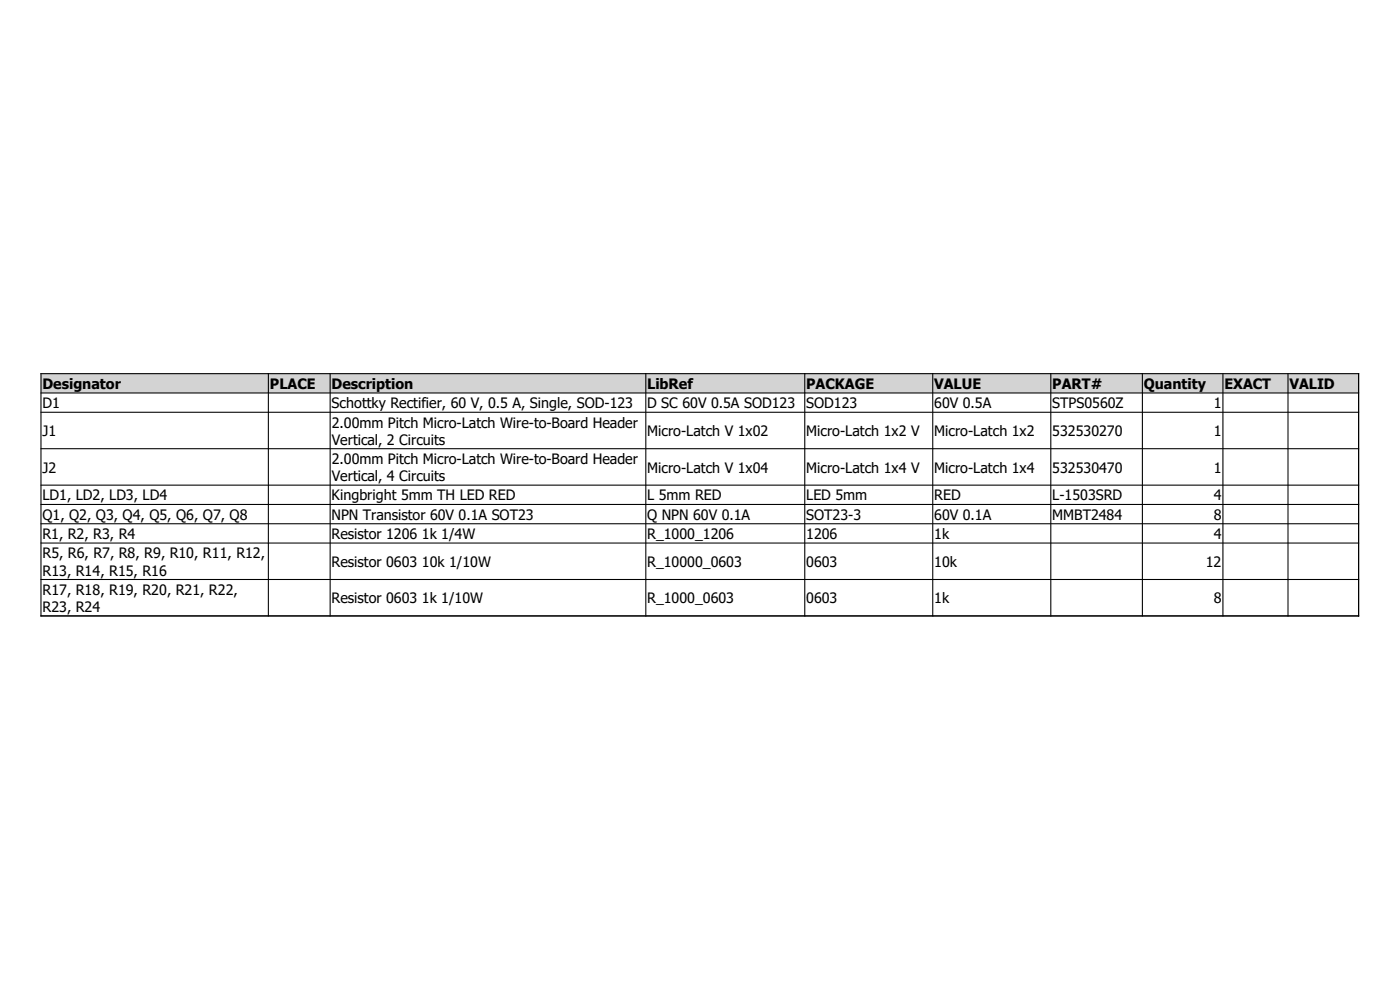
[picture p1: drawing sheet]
<svg xmlns="http://www.w3.org/2000/svg" width="297mm" height="210mm" viewBox="0 0 297 210" stroke-linecap="round" stroke-linejoin="round" font-family="sans-serif">
<defs><g id="words">
<g font-size="3">
<text x="9" y="82.5">Designator</text>
<text x="57.3" y="82.5">PLACE</text>
<text x="70.3" y="82.5">Description</text>
<text x="137.3" y="82.5">LibRef</text>
<text x="171" y="82.5">PACKAGE</text>
<text x="198.2" y="82.5">VALUE</text>
<text x="223.2" y="82.5">PART#</text>
<text x="242.6" y="82.5">Quantity</text>
<text x="259.8" y="82.5">EXACT</text>
<text x="273.5" y="82.5">VALID</text>
<text x="9" y="86.6">D1</text>
<text x="70.3" y="86.6">Schottky Rectifier, 60 V, 0.5 A, Single, SOD-123</text>
<text x="137.3" y="86.6">D SC 60V 0.5A SOD123</text>
<text x="171" y="86.6">SOD123</text>
<text x="198.2" y="86.6">60V 0.5A</text>
<text x="223.2" y="86.6">STPS0560Z</text>
<text x="257.5" y="86.6">1</text>
<text x="9" y="92.5">J1</text>
<text x="70.4" y="90.7">2.00mm Pitch Micro-Latch Wire-to-Board Header</text>
<text x="70.4" y="94.4">Vertical, 2 Circuits</text>
<text x="137.3" y="92.5">Micro-Latch V 1x02</text>
<text x="171" y="92.5">Micro-Latch 1x2 V</text>
<text x="198.2" y="92.5">Micro-Latch 1x2</text>
<text x="223.2" y="92.5">532530270</text>
<text x="257.5" y="92.5">1</text>
<text x="9" y="100.3">J2</text>
<text x="70.4" y="98.4">2.00mm Pitch Micro-Latch Wire-to-Board Header</text>
<text x="137.3" y="100.3">Micro-Latch V 1x04</text>
<text x="171" y="100.3">Micro-Latch 1x4 V</text>
<text x="198.2" y="100.3">Micro-Latch 1x4</text>
<text x="223.2" y="100.3">532530470</text>
<text x="257.5" y="100.3">1</text>
<text x="9" y="106.2">LD1, LD2, LD3, LD4</text>
<text x="70.3" y="106.2">Kingbright 5mm TH LED RED</text>
<text x="70.4" y="102.1">Vertical, 4 Circuits</text>
<text x="137.3" y="106.2">L 5mm RED</text>
<text x="171" y="106.2">LED 5mm</text>
<text x="198.2" y="106.2">RED</text>
<text x="223.2" y="106.2">L-1503SRD</text>
<text x="257.5" y="106.2">4</text>
<text x="9" y="110.2">Q1, Q2, Q3, Q4, Q5, Q6, Q7, Q8</text>
<text x="70.3" y="110.2">NPN Transistor 60V 0.1A SOT23</text>
<text x="137.3" y="110.2">Q NPN 60V 0.1A</text>
<text x="171" y="110.2">SOT23-3</text>
<text x="198.2" y="110.2">60V 0.1A</text>
<text x="223.2" y="110.2">MMBT2484</text>
<text x="257.5" y="110.2">8</text>
<text x="9" y="114.4">R1, R2, R3, R4</text>
<text x="9" y="118.5">R5, R6, R7, R8, R9, R10, R11, R12,</text>
<text x="70.3" y="114.4">Resistor 1206 1k 1/4W</text>
<text x="137.3" y="114.4">R_1000_1206</text>
<text x="171" y="114.4">1206</text>
<text x="198.2" y="114.4">1k</text>
<text x="257.5" y="114.4">4</text>
<text x="9" y="122.1">R13, R14, R15, R16</text>
<text x="70.3" y="120.3">Resistor 0603 10k 1/10W</text>
<text x="137.3" y="120.3">R_10000_0603</text>
<text x="171" y="120.3">0603</text>
<text x="198.2" y="120.3">10k</text>
<text x="255.8" y="120.3">12</text>
<text x="9" y="126.2">R17, R18, R19, R20, R21, R22,</text>
<text x="9" y="129.9">R23, R24</text>
<text x="70.3" y="128">Resistor 0603 1k 1/10W</text>
<text x="137.3" y="128">R_1000_0603</text>
<text x="171" y="128">0603</text>
<text x="198.2" y="128">1k</text>
<text x="257.5" y="128">8</text>
</g>
</g></defs>
<path d="M8.7 79.2h279.5v4.1h-279.5z" fill-rule="evenodd" fill="#d3d3d3"/>
<g fill="none" stroke="#000" stroke-width=".23">
<path d="M8.6 79.3h279.7M8.7 79.2v51.6M56.9 79.2v51.6M70 79.2v51.6M137 79.2v51.6M170.7 79.2v51.6M197.9 79.2v51.6M222.9 79.2v51.6M242.3 79.2v51.6M259.4 79.2v51.6M273.2 79.2v51.6M288.2 79.2v51.6"/>
<path d="M8.6 83.4h279.7M8.6 87.5h279.7M8.6 95.2h279.7M8.6 102.9h279.7M8.6 107h279.7M8.6 111.1h279.7M8.6 115.2h279.7M8.6 122.9h279.7M8.6 130.7h279.7"/>
</g>
<use href="#words"/>
</svg>
